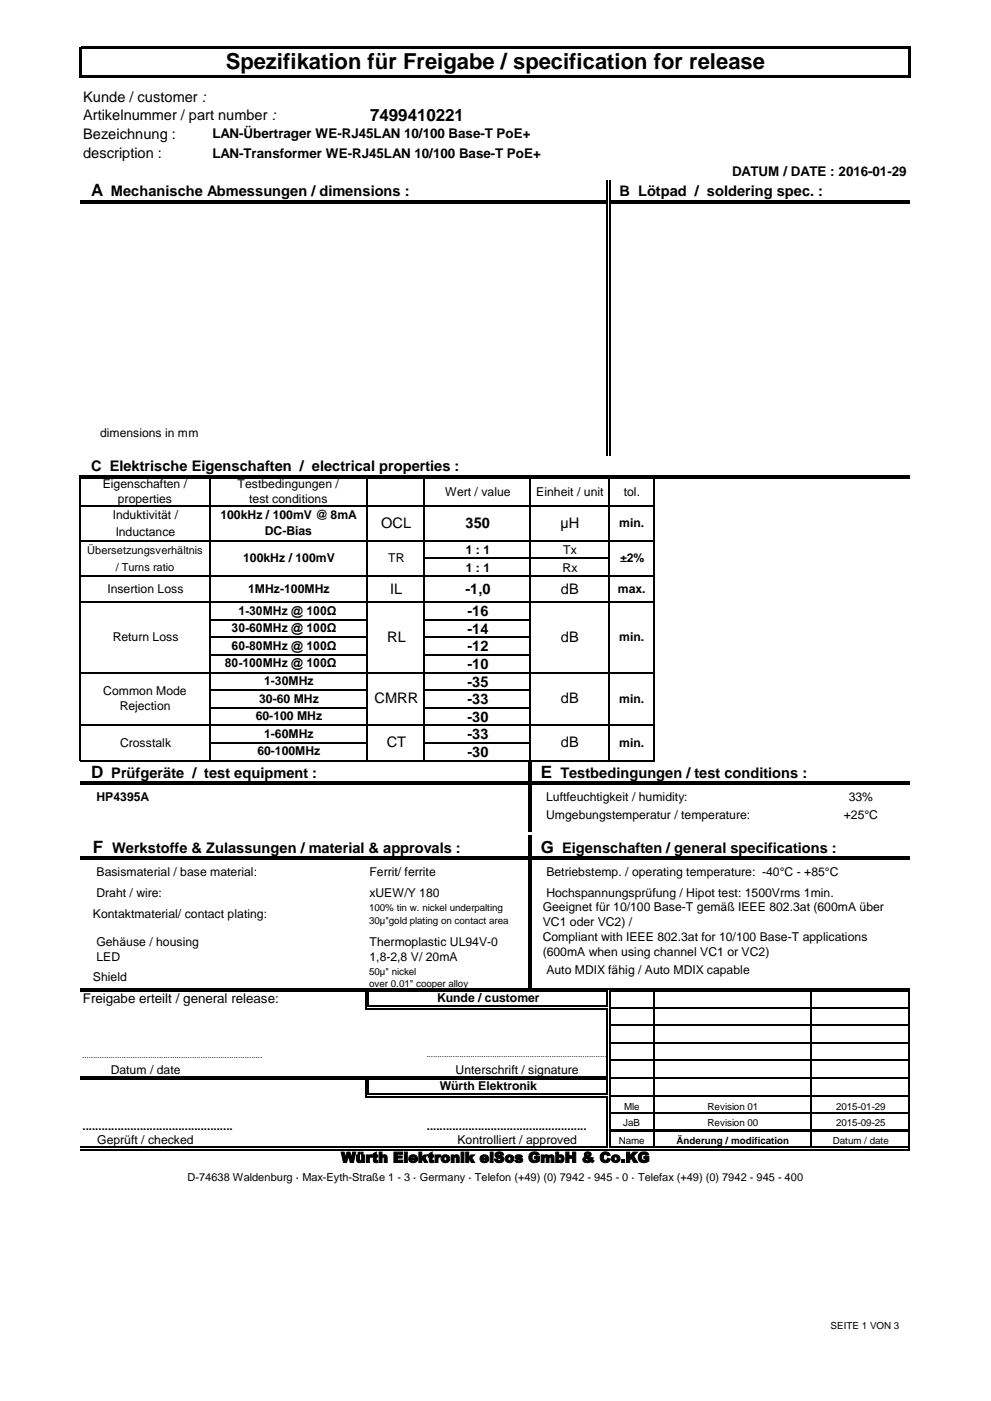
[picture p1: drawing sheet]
<svg xmlns="http://www.w3.org/2000/svg" width="210mm" height="297mm" viewBox="0 0 210 297" stroke-linecap="round" stroke-linejoin="round" font-family="sans-serif">
<defs><g id="words">
<text font-size="4.7" x="47.8" y="14.7">Spezifikation für Freigabe / specification for release</text>
<g font-size="3.6">
<text x="78.4" y="25.6">7499410221</text>
<text x="19.3" y="41.5">A</text>
<text x="19.3" y="164.9">D</text>
<text x="114.6" y="164.8">E</text>
<text x="19.7" y="180.8">F</text>
<text x="114.6" y="180.7">G</text>
</g>
<g font-size="3.1">
<text x="17.6" y="21.7">Kunde / customer :</text>
<text x="17.6" y="29.5">Bezeichnung :</text>
<text x="17.6" y="25.4">Artikelnummer / part number :</text>
<text x="17.6" y="33.5">description :</text>
<text x="23.5" y="41.5">Mechanische Abmessungen / dimensions :</text>
<text x="131.3" y="41.6">B Lötpad / soldering spec. :</text>
<text x="19.3" y="99.8">C Elektrische Eigenschaften / electrical properties :</text>
<text x="80.8" y="111.8">OCL</text>
<text x="98.7" y="111.8">350</text>
<text x="118.8" y="111.8">µH</text>
<text x="82.7" y="125.8">IL</text>
<text x="98.6" y="125.8">-1,0</text>
<text x="118.9" y="125.8">dB</text>
<text x="99" y="130.6">-16</text>
<text x="82" y="136">RL</text>
<text x="99" y="134.3">-14</text>
<text x="118.9" y="136">dB</text>
<text x="99" y="138.1">-12</text>
<text x="99" y="141.8">-10</text>
<text x="79.4" y="149.1">CMRR</text>
<text x="99" y="145.5">-35</text>
<text x="99" y="149.2">-33</text>
<text x="118.9" y="149.1">dB</text>
<text x="99" y="153">-30</text>
<text x="81.9" y="158.4">CT</text>
<text x="99" y="156.7">-33</text>
<text x="99" y="160.4">-30</text>
<text x="118.9" y="158.4">dB</text>
<text x="23.6" y="164.9">Prüfgeräte / test equipment :</text>
<text x="118.7" y="164.8">Testbedingungen / test conditions :</text>
<text x="23.7" y="180.8">Werkstoffe &amp; Zulassungen / material &amp; approvals :</text>
<text x="119.1" y="180.7">Eigenschaften / general specifications :</text>
<text x="72.3" y="246.4">Würth Elektronik eiSos GmbH &amp; Co.KG</text>
</g>
<g font-size="2.8">
<text x="45" y="29.3">LAN-Übertrager WE-RJ45LAN 10/100 Base-T PoE+</text>
<text x="45" y="33.5">LAN-Transformer WE-RJ45LAN 10/100 Base-T PoE+</text>
<text x="155.1" y="37.3">DATUM / DATE : 2016-01-29</text>
<text x="17.6" y="212.7">Freigabe erteilt / general release:</text>
</g>
<g font-size="2.6">
<text x="21.2" y="92.5">dimensions in mm</text>
<text x="21.8" y="103.5">Eigenschaften /</text>
<text x="25" y="106.7">properties</text>
<text x="50.3" y="103.4">Testbedingungen /</text>
<text x="52.8" y="106.5">test conditions</text>
<text x="94.3" y="105.1">Wert / value</text>
<text x="113.6" y="105.1">Einheit / unit</text>
<text x="132.1" y="105.1">tol.</text>
<text x="23.9" y="110">Induktivität /</text>
<text x="24.5" y="113.7">Inductance</text>
<text x="46.7" y="110">100kHz / 100mV @ 8mA</text>
<text x="56.1" y="113.3">DC-Bias</text>
<text x="131.2" y="111.7">min.</text>
<text x="51.5" y="119.1">100kHz / 100mV</text>
<text x="82.3" y="119.1">TR</text>
<text x="98.7" y="117.4">1 : 1</text>
<text x="119.3" y="117.4">Tx</text>
<text x="131.4" y="119.1">±2%</text>
<text x="22.8" y="125.6">Insertion Loss</text>
<text x="52.6" y="125.6">1MHz-100MHz</text>
<text x="98.7" y="121.1">1 : 1</text>
<text x="119.2" y="121.1">Rx</text>
<text x="130.9" y="125.6">max.</text>
<text x="50.5" y="130.3">1-30MHz @ 100Ω</text>
<text x="23.9" y="135.9">Return Loss</text>
<text x="49.1" y="134">30-60MHz @ 100Ω</text>
<text x="49.1" y="137.7">60-80MHz @ 100Ω</text>
<text x="131.2" y="135.9">min.</text>
<text x="47.6" y="141.5">80-100MHz @ 100Ω</text>
<text x="21.9" y="147.3">Common Mode</text>
<text x="54.9" y="148.9">30-60 MHz</text>
<text x="56" y="145.2">1-30MHz</text>
<text x="131.2" y="148.9">min.</text>
<text x="25.4" y="150.5">Rejection</text>
<text x="54.2" y="152.6">60-100 MHz</text>
<text x="25.4" y="158.2">Crosstalk</text>
<text x="54.5" y="160.1">60-100MHz</text>
<text x="56" y="156.4">1-60MHz</text>
<text x="131.2" y="158.2">min.</text>
<text x="20.4" y="169.7">HP4395A</text>
<text x="115.7" y="173.7">Umgebungstemperatur / temperature:</text>
<text x="115.7" y="169.7">Luftfeuchtigkeit / humidity:</text>
<text x="178.8" y="173.7">+25°C</text>
<text x="179.8" y="169.7">33%</text>
<text x="20.4" y="185.6">Basismaterial / base material:</text>
<text x="78.3" y="185.6">Ferrit/ ferrite</text>
<text x="115.8" y="185.6">Betriebstemp. / operating temperature: -40°C - +85°C</text>
<text x="20.4" y="190.1">Draht / wire:</text>
<text x="78.3" y="190.1">xUEW/Y 180</text>
<text x="115.8" y="190.1">Hochspannungsprüfung / Hipot test: 1500Vrms 1min.</text>
<text x="19.7" y="194.6">Kontaktmaterial/ contact plating:</text>
<text x="115" y="193.1">Geeignet für 10/100 Base-T gemäß IEEE 802.3at (600mA über</text>
<text x="115" y="196.3">VC1 oder VC2) /</text>
<text x="20.4" y="200.4">Gehäuse / housing</text>
<text x="20.4" y="203.6">LED</text>
<text x="78.3" y="203.6">1,8-2,8 V/ 20mA</text>
<text x="78.3" y="200.4">Thermoplastic UL94V-0</text>
<text x="115" y="199.5">Compliant with IEEE 802.3at for 10/100 Base-T applications</text>
<text x="115" y="202.7">(600mA when using channel VC1 or VC2)</text>
<text x="19.7" y="207.8">Shield</text>
<text x="115.8" y="206.4">Auto MDIX fähig / Auto MDIX capable</text>
<text x="92.6" y="212.5">Kunde / customer</text>
<text x="23.5" y="227.5">Datum / date</text>
<text x="96.5" y="227.5">Unterschrift / signature</text>
<text x="93.2" y="231.1">Würth Elektronik</text>
<text x="20.6" y="242.4">Geprüft / checked</text>
<text x="96.9" y="242.4">Kontrolliert / approved</text>
</g>
<g font-size="2.4">
<text x="17.5" y="239.6">...............................................</text>
<text x="90.4" y="239.4">..................................................</text>
</g>
<g font-size="2.3">
<text x="18.5" y="117.3">Übersetzungsverhältnis</text>
<text x="24.6" y="121.1">/ Turns ratio</text>
<text x="39.7" y="250.4">D-74638 Waldenburg · Max-Eyth-Straße 1 - 3 · Germany · Telefon (+49) (0) 7942 - 945 - 0 · Telefax (+49) (0) 7942 - 945 - 400</text>
</g>
<g font-size="2.1">
<text x="78.2" y="193.2">100% tin w. nickel underpalting</text>
<text x="78.2" y="195.8">30µ&quot;gold plating on contact area</text>
<text x="78.2" y="206.5">50µ&quot; nickel</text>
<text x="78.2" y="209.2">over 0.01&quot; cooper alloy</text>
<text x="132.1" y="238.7">JaB</text>
<text x="132.2" y="235.2">Mle</text>
<text x="149.9" y="235.2">Revision 01</text>
<text x="149.9" y="238.7">Revision 00</text>
<text x="177.2" y="235.2">2015-01-29</text>
<text x="177.2" y="238.7">2015-09-25</text>
<text x="131.1" y="242.4">Name</text>
<text x="143.4" y="242.4">Änderung / modification</text>
<text x="176.5" y="242.4">Datum / date</text>
<text x="176" y="281.6">SEITE 1 VON 3</text>
</g>
<g font-size="1.7">
<text x="17.4" y="224.1">..................................................................................</text>
<text x="90.4" y="224">..................................................................................</text>
</g>
</g></defs>
<g fill="#000">
<path d="M16.7 9.9h.5v6.5h-.5z" fill-rule="evenodd"/>
<path d="M17.2 9.9h175.8v.5h-175.8z" fill-rule="evenodd"/>
<path d="M17.2 15.9h175.8v.5h-175.8z" fill-rule="evenodd"/>
<path d="M192.4 10.4h.6v6h-.6z" fill-rule="evenodd"/>
<path d="M128.5 43h.3v.2h-.3z" fill-rule="evenodd"/>
<path d="M128.5 42.5h.3v.2h-.3z" fill-rule="evenodd"/>
<path d="M128.5 42.5h.3v.2h-.3z" fill-rule="evenodd"/>
<path d="M128.5 43h.3v.2h-.3z" fill-rule="evenodd"/>
<path d="M129.1 42.5h.2v.2h-.2z" fill-rule="evenodd"/>
<path d="M129.1 43h.2v.2h-.2z" fill-rule="evenodd"/>
<path d="M129.1 42.5h.2v.2h-.2z" fill-rule="evenodd"/>
<path d="M129.1 43h.2v.2h-.2z" fill-rule="evenodd"/>
<path d="M111.9 166.1h.3v.2h-.3z" fill-rule="evenodd"/>
<path d="M111.9 165.5h.3v.3h-.3z" fill-rule="evenodd"/>
<path d="M111.9 165.5h.3v.3h-.3z" fill-rule="evenodd"/>
<path d="M111.9 166.1h.3v.2h-.3z" fill-rule="evenodd"/>
<path d="M112.4 165.5h.3v.3h-.3z" fill-rule="evenodd"/>
<path d="M112.4 166.1h.3v.2h-.3z" fill-rule="evenodd"/>
<path d="M112.4 165.5h.3v.3h-.3z" fill-rule="evenodd"/>
<path d="M112.4 166.1h.3v.2h-.3z" fill-rule="evenodd"/>
<path d="M111.9 181.9h.3v.3h-.3z" fill-rule="evenodd"/>
<path d="M111.9 181.4h.3v.3h-.3z" fill-rule="evenodd"/>
<path d="M111.9 181.4h.3v.3h-.3z" fill-rule="evenodd"/>
<path d="M111.9 181.9h.3v.3h-.3z" fill-rule="evenodd"/>
<path d="M112.4 181.4h.3v.3h-.3z" fill-rule="evenodd"/>
<path d="M112.4 181.9h.3v.3h-.3z" fill-rule="evenodd"/>
<path d="M112.4 181.4h.3v.3h-.3z" fill-rule="evenodd"/>
<path d="M112.4 181.9h.3v.3h-.3z" fill-rule="evenodd"/>
<path d="M77.4 210h.2v.2h-.2z" fill-rule="evenodd"/>
<path d="M77.4 209.5h.7v.2h-.7z" fill-rule="evenodd"/>
<path d="M77.4 210h.2v.2h-.2z" fill-rule="evenodd"/>
<path d="M77.4 213.7h.7v.2h-.7z" fill-rule="evenodd"/>
<path d="M77.4 213.2h.2v.7h-.2z" fill-rule="evenodd"/>
<path d="M77.9 210h.2v.2h-.2z" fill-rule="evenodd"/>
<path d="M77.9 210h.2v.2h-.2z" fill-rule="evenodd"/>
<path d="M77.9 213.2h.2v.2h-.2z" fill-rule="evenodd"/>
<path d="M77.9 213.2h.2v.2h-.2z" fill-rule="evenodd"/>
<path d="M111.9 209.5h.3v.2h-.3z" fill-rule="evenodd"/>
<path d="M111.9 210h.8v.2h-.8z" fill-rule="evenodd"/>
<path d="M111.9 209.5h.3v.2h-.3z" fill-rule="evenodd"/>
<path d="M112.4 209.5h.3v.2h-.3z" fill-rule="evenodd"/>
<path d="M112.4 209.5h.3v.2h-.3z" fill-rule="evenodd"/>
<path d="M128.5 210h.3v.2h-.3z" fill-rule="evenodd"/>
<path d="M128.5 210h.3v.2h-.3z" fill-rule="evenodd"/>
<path d="M128.5 213.2h.3v.2h-.3z" fill-rule="evenodd"/>
<path d="M128.5 213.7h.3v.2h-.3z" fill-rule="evenodd"/>
<path d="M128.5 209.5h.8v.2h-.8z" fill-rule="evenodd"/>
<path d="M128.5 213.7h.3v.2h-.3z" fill-rule="evenodd"/>
<path d="M128.5 213.2h.3v.2h-.3z" fill-rule="evenodd"/>
<path d="M129.1 210h.2v.2h-.2z" fill-rule="evenodd"/>
<path d="M129.1 213.2h.2v.7h-.2z" fill-rule="evenodd"/>
<path d="M129.1 210h.2v.2h-.2z" fill-rule="evenodd"/>
<path d="M77.4 228.6h.2v.2h-.2z" fill-rule="evenodd"/>
<path d="M77.4 228.1h.7v.2h-.7z" fill-rule="evenodd"/>
<path d="M77.4 228.6h.2v.2h-.2z" fill-rule="evenodd"/>
<path d="M77.4 232.3h.7v.3h-.7z" fill-rule="evenodd"/>
<path d="M77.4 231.8h.2v.8h-.2z" fill-rule="evenodd"/>
<path d="M77.9 228.6h.2v.2h-.2z" fill-rule="evenodd"/>
<path d="M77.9 228.6h.2v.2h-.2z" fill-rule="evenodd"/>
<path d="M77.9 231.8h.2v.3h-.2z" fill-rule="evenodd"/>
<path d="M77.9 231.8h.2v.3h-.2z" fill-rule="evenodd"/>
<path d="M128.5 228.1h.3v.2h-.3z" fill-rule="evenodd"/>
<path d="M128.5 228.6h.3v.2h-.3z" fill-rule="evenodd"/>
<path d="M128.5 231.8h.3v.3h-.3z" fill-rule="evenodd"/>
<path d="M128.5 232.3h.3v.3h-.3z" fill-rule="evenodd"/>
<path d="M128.5 228.1h.3v.2h-.3z" fill-rule="evenodd"/>
<path d="M128.5 228.6h.3v.2h-.3z" fill-rule="evenodd"/>
<path d="M128.5 232.3h.3v.3h-.3z" fill-rule="evenodd"/>
<path d="M128.5 231.8h.3v.3h-.3z" fill-rule="evenodd"/>
<path d="M129.1 228.1h.2v.7h-.2z" fill-rule="evenodd"/>
<path d="M129.1 231.8h.2v.8h-.2z" fill-rule="evenodd"/>
<path d="M129.3 239.4h63.5v.5h-63.5z" fill-rule="evenodd"/>
<path d="M128.5 243h.3v.2h-.3z" fill-rule="evenodd"/>
<path d="M128.5 243h.3v.2h-.3z" fill-rule="evenodd"/>
<path d="M128.5 243.5h.8v.3h-.8z" fill-rule="evenodd"/>
<path d="M129.1 243h.2v.2h-.2z" fill-rule="evenodd"/>
<path d="M129.1 243h.2v.2h-.2z" fill-rule="evenodd"/>
</g>
<g fill="none" stroke="#000" stroke-width=".25">
<path d="M128.7 38.2v4.3M129.2 38.2v4.3M17 42.6h111.5M17 43.1h111.5M128.7 43.2v53.3M129.2 43.2v53.3M129.3 42.6h63.4M129.3 43.1h63.4M17 100.8v60.5M17.1 100.9h175.6M17.1 101.4h175.6M17.1 107.2h121.5"/>
<path d="M17.1 114.6h121.5M44.4 101.5v59.8M77.7 101.5v59.8M89.9 101.5v59.8M90.1 118.3h39M112.3 101.5v59.6M128.9 101.5v59.8M138.5 101.5v59.8M17.1 122.1h121.5M17.1 127.7h121.5M44.5 131.4h33.4M44.5 135.1h33.4"/>
<path d="M44.5 138.8h33.4M90.1 131.4h22.3M90.1 135.1h22.3M90.1 138.8h22.3M17.1 142.6h121.5M17.1 153.7h121.5M44.5 146.3h33.4M44.5 150h33.4M44.5 157.5h33.4M90.1 146.3h22.3M90.1 150h22.3M90.1 157.5h22.3"/>
<path d="M17 165.7h94.9M17 166.2h94.9M17.1 161.2h121.5M112 161.3v4.2M112 166.3v10M112 177.1v4.3M112.5 161.3v4.2M112.5 166.3v10M112.5 177.1v4.3M112.7 165.7h80M112.7 166.2h80M17 181.6h94.9"/>
<path d="M17 182.1h94.9M112 182.2v27.3M112.5 182.2v27.3M112.7 181.6h80M112.7 182.1h80M17 209.6h60.4M17 210.1h60.4M77.5 210.2v3M78 210.2v3M78.1 209.6h33.8M78.1 210.1h33.8M78.1 213.3h50.4"/>
<path d="M78.1 213.8h50.4M112.7 209.6h15.8M112.7 210.1h15.8M128.7 210.2v3M128.7 213.9v14.2M129.2 210.2v3M129.2 213.9v14.2M129.3 209.6h63.3M129.3 210.1h63.3M129.3 213.6h63.5M129.3 217.3h63.5M138.5 210.2v29.2"/>
<path d="M171.8 210.2v29.2M192.7 209.5v29.9M17 228.2h60.4M17 228.7h60.4M77.5 228.8v3M78 228.8v3M78.1 228.2h50.4M78.1 228.7h50.4M78.1 231.9h50.4M78.1 232.4h50.4M128.7 228.8v3M128.7 232.6v10.4"/>
<path d="M129.2 228.8v3M129.2 232.6v10.4M129.3 221h63.5M129.3 224.7h63.5M129.3 228.5h63.5M129.3 232.2h63.5M129.3 235.9h63.5M138.5 239.9v3.1M171.8 239.9v3.1M192.7 239.9v3.9M17 243.1h111.5M17 243.6h111.5"/>
<path d="M129.3 243.1h63.3M129.3 243.6h63.3"/>
</g>
<g fill="#fff">
<path d="M42.6 54.6h4.5v3.4h-4.5z" fill-rule="evenodd"/>
<path d="M121.2 18.1h32.6v9.3h-32.6z" fill-rule="evenodd"/>
<path d="M180.7 47.3h8.2v5.1h-8.2z" fill-rule="evenodd"/>
</g>
<use href="#words"/>
</svg>
